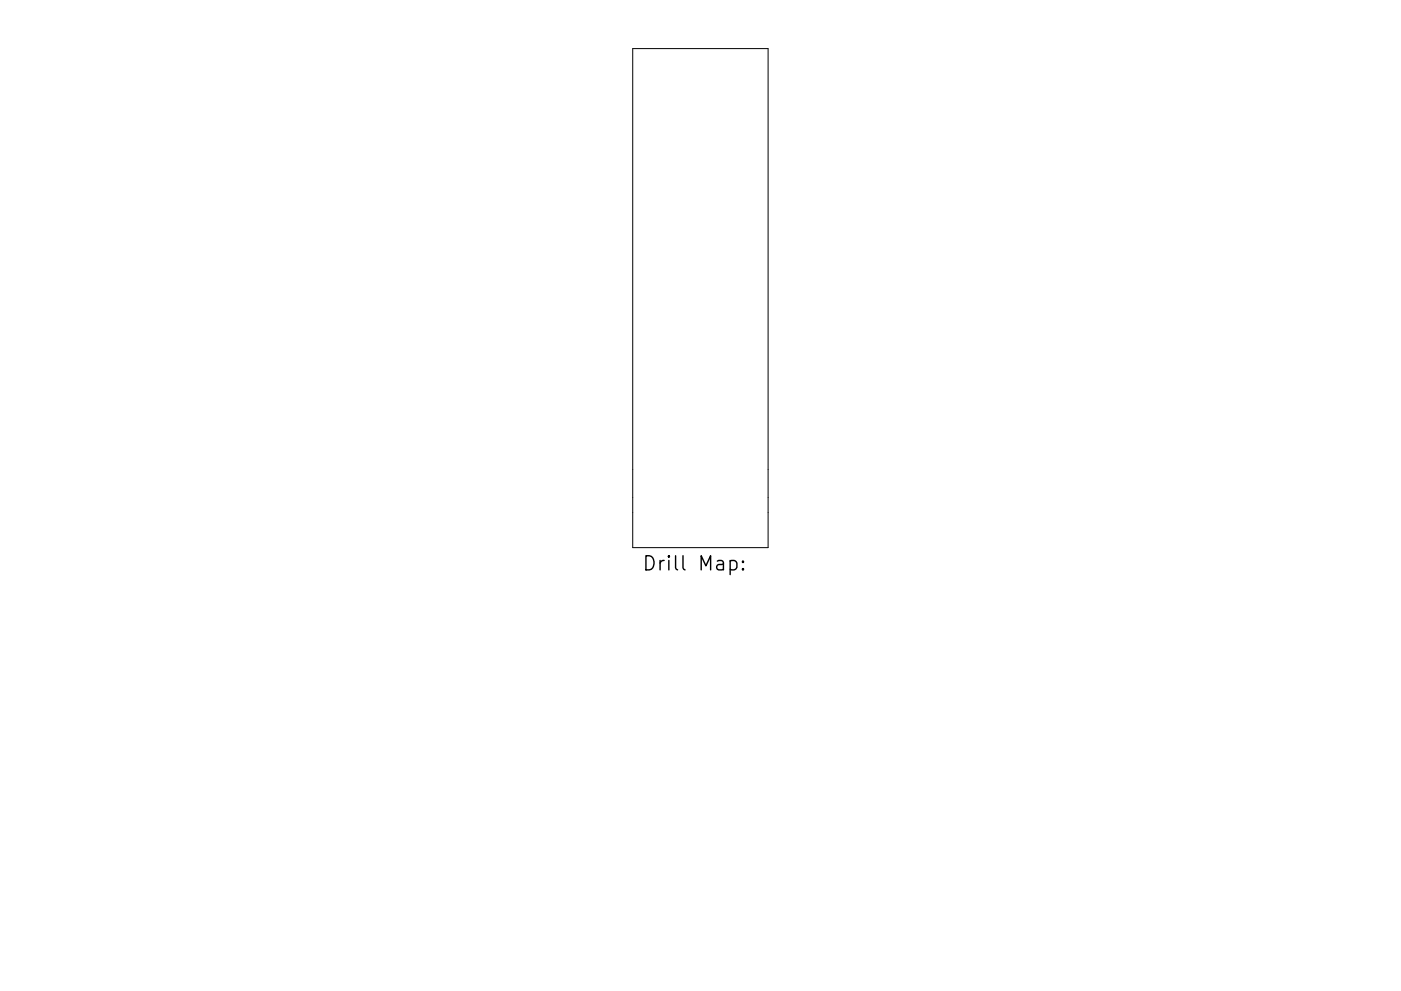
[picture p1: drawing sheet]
<svg xmlns="http://www.w3.org/2000/svg" width="297mm" height="210mm" viewBox="0 0 297 210" stroke-linecap="round" stroke-linejoin="round" font-family="sans-serif">
<defs><g id="words">
<text font-size="4.2" x="136.1" y="121.1">Drill Map:</text>
</g></defs>
<path d="M134.2 10.3h28.7v105.9h-28.7z" fill="none" stroke="#000" stroke-width=".21"/>
<path d="M154.8 119.1l.9-.2 .5 .6v.8l-.2 .5-.3 .1-.9-.1M157.5 119.1l.2 .1-.2 .1-.1-.1 .1-.1v.2M157.5 120.6l.2 .2-.2 .1-.1-.1 .1-.2v.3" fill="none" stroke="#000" stroke-width=".3"/>
<use href="#words"/>
</svg>
